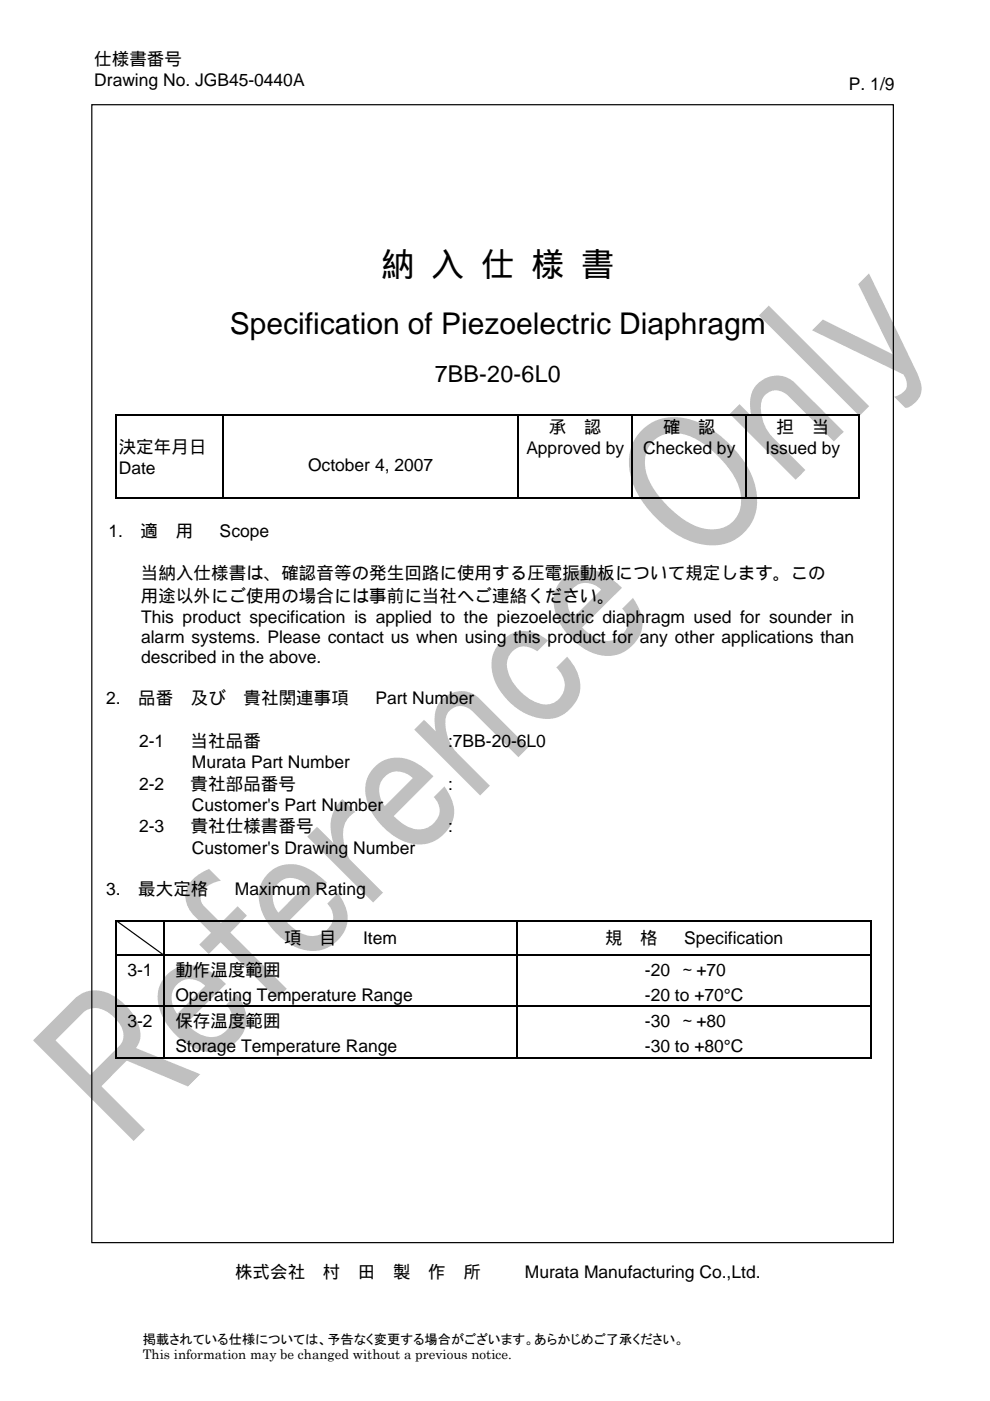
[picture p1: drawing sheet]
<svg xmlns="http://www.w3.org/2000/svg" width="210mm" height="297mm" viewBox="0 0 210 297" stroke-linecap="round" stroke-linejoin="round" font-family="sans-serif">
<defs><g id="words">
<text font-size="7" x="80.9" y="58.6">納 入 仕 様 書</text>
<text font-size="6.3" x="48.7" y="70.9">Specification of Piezoelectric Diaphragm</text>
<text font-size="4.9" x="92.2" y="81">7BB-20-6L0</text>
<g font-size="3.7">
<text x="20" y="13.7">仕様書番号</text>
<text x="20" y="18.3">Drawing No. JGB45-0440A</text>
<text x="180" y="19">P. 1/9</text>
<text x="25.2" y="96">決定年月日</text>
<text x="116.4" y="91.8">承　認</text>
<text x="140.6" y="91.8">確　認</text>
<text x="164.7" y="91.8">担　当</text>
<text x="25.2" y="100.5">Date</text>
<text x="65.3" y="100">October 4, 2007</text>
<text x="111.6" y="96.3">Approved by</text>
<text x="136.4" y="96.3">Checked by</text>
<text x="162.4" y="96.3">Issued by</text>
<text x="23" y="113.8">1.</text>
<text x="29.8" y="113.8">適　用</text>
<text x="46.6" y="113.8">Scope</text>
<text x="29.9" y="122.8">当納入仕様書は、確認音等の発生回路に使用する圧電振動板について規定します。この</text>
<text x="29.9" y="127.6">用途以外にご使用の場合には事前に当社へご連絡ください。</text>
<text x="29.9" y="132.1">This product specification is applied to the piezoelectric diaphragm used for sounder in</text>
<text x="29.9" y="136.4">alarm systems. Please contact us when using this product for any other applications than</text>
<text x="29.9" y="140.6">described in the above.</text>
<text x="22.5" y="149.4">2.</text>
<text x="29.3" y="149.4">品番</text>
<text x="40.5" y="149.4">及び　貴社関連事項</text>
<text x="79.6" y="149.4">Part Number</text>
<text x="29.5" y="158.4">2-1</text>
<text x="40.4" y="158.4">当社品番</text>
<text x="95" y="158.4">:7BB-20-6L0</text>
<text x="29.5" y="167.4">2-2</text>
<text x="40.4" y="167.4">貴社部品番号</text>
<text x="40.7" y="162.9">Murata Part Number</text>
<text x="95.1" y="167.4">:</text>
<text x="40.7" y="172">Customer's Part Number</text>
<text x="29.5" y="176.5">2-3</text>
<text x="40.4" y="176.5">貴社仕様書番号</text>
<text x="95.1" y="176.5">:</text>
<text x="40.7" y="181">Customer's Drawing Number</text>
<text x="22.5" y="189.7">3.</text>
<text x="29.3" y="189.7">最大定格</text>
<text x="49.8" y="189.7">Maximum Rating</text>
<text x="60.2" y="200.2">項　目</text>
<text x="77" y="200.2">Item</text>
<text x="128.4" y="200.2">規　格</text>
<text x="145.1" y="200.2">Specification</text>
<text x="27" y="206.9">3-1</text>
<text x="37.2" y="206.9">動作温度範囲</text>
<text x="136.8" y="206.9">-20 ～+70</text>
<text x="37.2" y="212.2">Operating Temperature Range</text>
<text x="136.8" y="212.2">-20 to +70°C</text>
<text x="27" y="217.7">3-2</text>
<text x="37.2" y="217.7">保存温度範囲</text>
<text x="136.8" y="217.7">-30 ～+80</text>
<text x="37.2" y="223">Storage Temperature Range</text>
<text x="136.8" y="223">-30 to +80°C</text>
<text x="49.8" y="271">株式会社　村　田　製　作　所</text>
<text x="111.3" y="271">Murata Manufacturing Co.,Ltd.</text>
</g>
<g font-size="2.8">
<text x="30.3" y="284.9">掲載されている仕様については、予告なく変更する場合がございます。あらかじめご了承ください。</text>
<text x="30.3" y="288.2">This information may be changed without a previous notice.</text>
</g>
</g></defs>
<g fill="#c0c0c0">
<path d="M7 220.6l8-8a6.8 6.8 0 0 1 9.5-1.2 10.8 10.8 0 0 1 5.3 8.2l-.3 1.6-.7 1 13.7 5.6-2.6 2.6-13-5.5-1.8 1.8-3.6 3.6 9.2 9.2-2.4 2.4zM12.4 219.9l-.6 .7 7.3 7.3 5.5-5.4a3.8 3.8 0 0 0 .5-5.8 6.3 6.3 0 0 0-5.6-2.9 4 4 0 0 0-2.6 1.6z" fill-rule="evenodd"/>
<path d="M35.5 206.6a7.2 7.2 0 0 1 9.3-.5l1.5 1.1 1.6 1.4-8.4 8.4a7.2 7.2 0 0 0 6 2.8 4.6 4.6 0 0 0 3.7-4l-.4-1.5-.8-1.3 2.2-2.2a8 8 0 0 1 1.7 7.5 7.7 7.7 0 0 1-10.9 3.8 13.6 13.6 0 0 1-7.5-10 6.6 6.6 0 0 1 2-5.5zM37.5 208.8a4.7 4.7 0 0 0 .1 6.1l5.9-5.9a4.1 4.1 0 0 0-6-.2z" fill-rule="evenodd"/>
<path d="M40.9 186.4l1.3-1.1 2.1-1.1 2.5 2.5a4.8 4.8 0 0 0-4.3 3.4l.1 .8 .5 1 3.8 3.8 3.5-3.5 2 1.9-3.5 3.6 11.9 12-2.1 2.1-11.9-12-2.5 2.5-2-2 2.5-2.5-1.5-1.5a14 14 0 0 1-3.7-4.7 4.9 4.9 0 0 1 1.3-5.2z" fill-rule="evenodd"/>
<path d="M56.9 185.1a7.2 7.2 0 0 1 9.3-.5l1.6 1.2 1.5 1.4-8.4 8.4a7.2 7.2 0 0 0 6.1 2.8 4.6 4.6 0 0 0 3.7-4.1l-.4-1.5-.9-1.2 2.3-2.3a8 8 0 0 1 1.6 7.6 7.7 7.7 0 0 1-10.9 3.8 13.4 13.4 0 0 1-7.5-10.8 6.5 6.5 0 0 1 2-4.8zM58.9 187.4a4.7 4.7 0 0 0 .1 6.1l6-5.9a4.1 4.1 0 0 0-6.1-.2z" fill-rule="evenodd"/>
<path d="M72.6 169.4l2.8 2.8a5.3 5.3 0 0 0-2.5 6.2l.5 2a6 6 0 0 0 2.1 3.2l5.7 5.7-2.1 2-13.9-13.9 2-2.1 3.5 3.5a8.6 8.6 0 0 1 1.9-9.4z" fill-rule="evenodd"/>
<path d="M79.5 162.6a7.2 7.2 0 0 1 9.3-.5l1.5 1.1 1.6 1.4-8.4 8.4a7.9 7.9 0 0 0 5.6 2.9 4.5 4.5 0 0 0 4.2-4.2l-.4-1.5-.9-1.2 2.3-2.3a8 8 0 0 1 1.6 7.6 7.7 7.7 0 0 1-10.9 3.8 13.6 13.6 0 0 1-7.5-10.1 6.6 6.6 0 0 1 2-5.4zM81.5 164.8a4.7 4.7 0 0 0 .1 6.1l5.9-5.9a4.1 4.1 0 0 0-6-.2z" fill-rule="evenodd"/>
<path d="M93.7 148.4a5.7 5.7 0 0 1 8.8 .6l9.5 9.5-2 2-8.8-8.8a4.3 4.3 0 0 0-4.2-1.9 3.4 3.4 0 0 0-2.5 4.2 9.7 9.7 0 0 0 3.8 7l5.6 5.6-2.1 2.1-13.9-14 2-2.1 2.5 2.5a7.3 7.3 0 0 1 1.3-6.7z" fill-rule="evenodd"/>
<path d="M106.3 136a6.7 6.7 0 0 1 9.3-.7l.6 .5-2.3 2.3a3.9 3.9 0 0 0-4.9-.3 3.9 3.9 0 0 0-1.2 4.8 10.5 10.5 0 0 0 7.6 6.8 4.2 4.2 0 0 0 4.1-2.7 4.2 4.2 0 0 0-1-4.7l-.5-.5 2.3-2.3a8.4 8.4 0 0 1 2.3 8.6 7.4 7.4 0 0 1-9.9 4 13.5 13.5 0 0 1-8.3-9.2 6.9 6.9 0 0 1 1.9-6.6z" fill-rule="evenodd"/>
<path d="M119.5 122.6a7.2 7.2 0 0 1 9.3-.5l1.5 1.1 1.6 1.4-8.4 8.5a7.3 7.3 0 0 0 6 2.7 4.6 4.6 0 0 0 3.7-4l-.4-1.5-.8-1.2 2.3-2.3a8.3 8.3 0 0 1 1.8 6.9 7.7 7.7 0 0 1-11.1 4.4 13.6 13.6 0 0 1-7.5-10 6.6 6.6 0 0 1 2-5.5zM121.5 124.8a4.7 4.7 0 0 0 .1 6.2l5.9-6a4.2 4.2 0 0 0-6-.2z" fill-rule="evenodd"/>
<path d="M136.1 91.2a10.2 10.2 0 0 1 10.9-2.1 22.8 22.8 0 0 1 12.9 12.9 10.1 10.1 0 0 1-2.8 11.6 10.7 10.7 0 0 1-11.1 1 23.2 23.2 0 0 1-11.9-12.5 10.2 10.2 0 0 1 2-10.9zM138.5 93.6a7.4 7.4 0 0 0-.7 8.5 21.1 21.1 0 0 0 10.7 9.8 6.4 6.4 0 0 0 8.2-3.1 9 9 0 0 0-1.5-8.6 20.9 20.9 0 0 0-9.7-8 6.8 6.8 0 0 0-7 1.4z" fill-rule="evenodd"/>
<path d="M160.6 81.5a5.7 5.7 0 0 1 8.9 .5l9.5 9.5-2.1 2.1-5.6-5.6a39 39 0 0 0-5.2-4.9 3.2 3.2 0 0 0-4.7 3.3 9.7 9.7 0 0 0 3.8 7.7l5.6 5.6-2 2-14-13.9 2.1-2.1 2.5 2.5a7.2 7.2 0 0 1 1.2-6.7z" fill-rule="evenodd"/>
<path d="M161 66.9l2-2.1 21.4 21.3-2.1 2.1z" fill-rule="evenodd"/>
<path d="M172.3 70l2.2-2.2 14.9 7.3-7.4-14.8 2.3-2.3 7.8 16.1a36.5 36.5 0 0 1 3.3 7.5 4.2 4.2 0 0 1-3.4 4.9l-2.4-2.4a3.3 3.3 0 0 0 2.7-2.2l-.1-1.3-.6-1.2z" fill-rule="evenodd"/>
</g>
<path d="M19.5 22.2h170v241.3h-170z" fill="none" stroke="#000" stroke-width=".25"/>
<path d="M147.4 15.6h42.3v6.4h-42.3z" fill="#fff"/>
<g fill="#000">
<path d="M24.6 87.8h.2v.2h-.2zM47.2 87.8h.3v.2h-.3zM109.8 87.8h.2v.2h-.2zM134 87.8h.2v.2h-.2zM158.2 87.8h.3v.2h-.3zM182.2 87.8h.2v.2h-.2zM182.2 105.5h.2v.3h-.2zM24.6 195.1h.2v.2h-.2zM34.6 195.1h.2v.2h-.2zM109.6 195.1h.2v.2h-.2zM184.6 195.1h.3v.2h-.3zM24.6 202.4h.2v.2h-.2z"/>
<path d="M24.6 213.2h.2v.3h-.2zM34.6 202.4h.2v.2h-.2zM34.6 213.2h.2v.3h-.2zM109.6 202.4h.2v.2h-.2zM109.6 213.2h.2v.3h-.2zM184.6 202.4h.3v.2h-.3zM184.6 213.2h.3v.3h-.3zM184.6 224.1h.3v.2h-.3z"/>
</g>
<g fill="none" stroke="#000" stroke-width=".25">
<path d="M24.6 87.9h22.6M24.7 88v17.8M47.3 88v17.8M47.5 87.9h62.3M109.9 88v17.8M110 87.9h24M134.1 88v17.8M134.2 87.9h24M158.3 88v17.8M158.5 87.9h23.7M182.3 88v17.8M24.6 105.7h22.6"/>
<path d="M47.5 105.7h62.3M110 105.7h24M134.2 105.7h24M158.5 105.7h23.7M24.6 195.2h10M24.7 195.3v7.1M24.8 195.3l9.8 7.1M34.7 195.3v7.1M34.8 195.2h74.8M109.7 195.3v7.1M109.8 195.2h74.8M184.7 195.3v7.1"/>
<path d="M24.7 202.6v10.6M24.7 213.5v10.8M24.8 202.5h9.8M24.8 213.4h9.8M34.7 202.6v10.6M34.7 213.5v10.8M34.8 202.5h74.8M34.8 213.4h74.8M109.7 202.6v10.6M109.7 213.5v10.8M109.8 202.5h74.8M109.8 213.4h74.8"/>
<path d="M184.7 202.6v10.6M184.7 213.5v10.8M24.6 224.2h10M34.8 224.2h74.8M109.8 224.2h74.8"/>
</g>
<use href="#words"/>
</svg>
